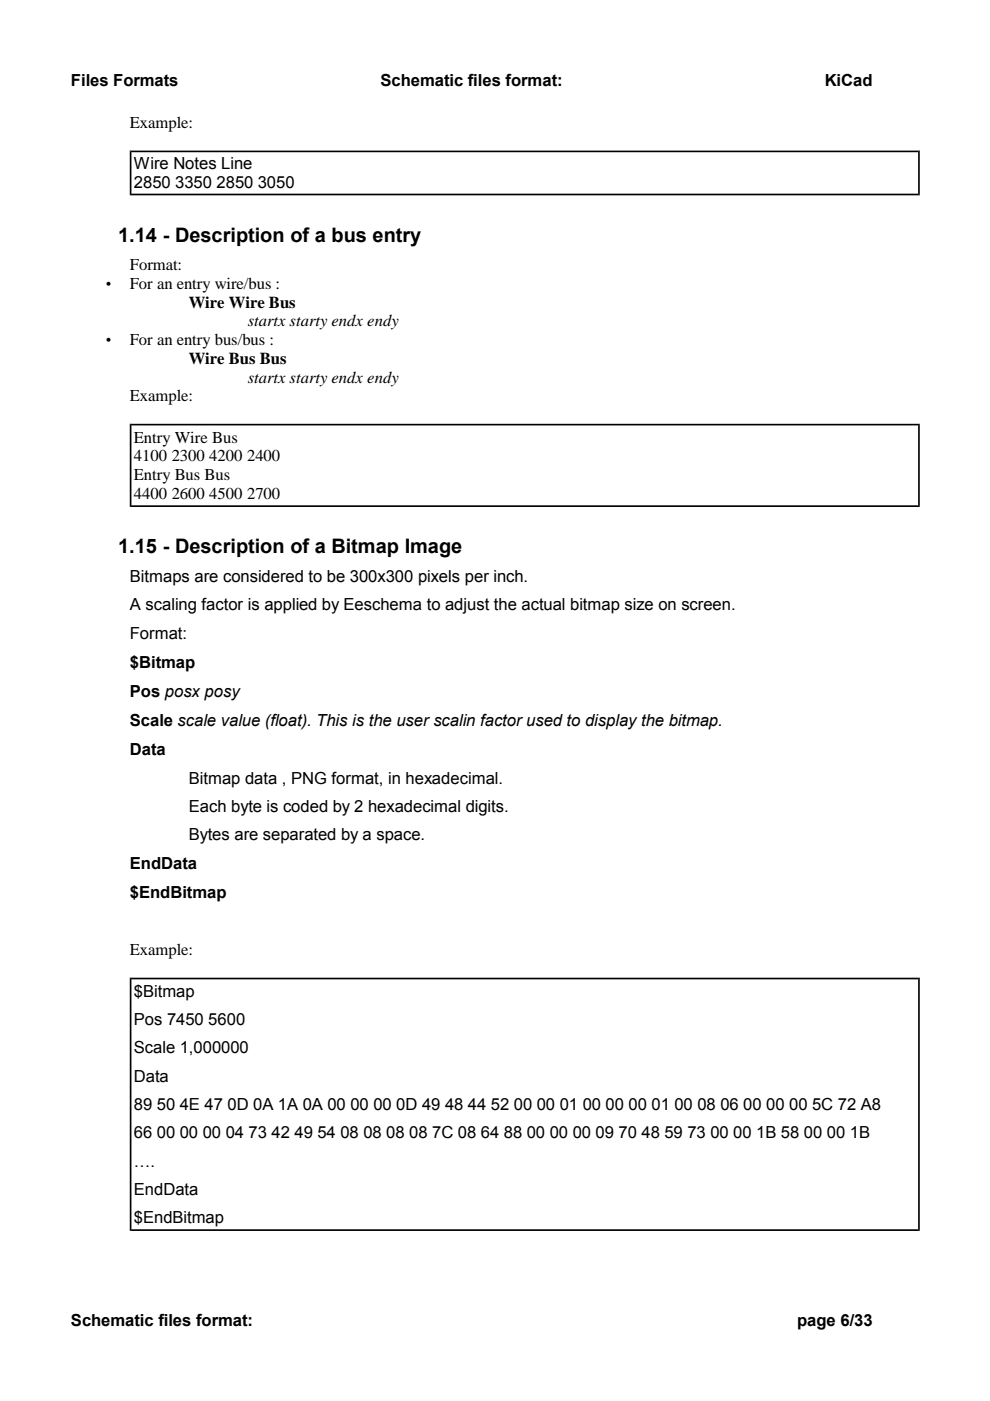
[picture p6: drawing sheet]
<svg xmlns="http://www.w3.org/2000/svg" width="210mm" height="297mm" viewBox="0 0 210 297" stroke-linecap="round" stroke-linejoin="round" font-family="sans-serif">
<defs><g id="words">
<g font-size="4.2">
<text x="25" y="51.3">1.14 - Description of a bus entry</text>
<text x="25" y="117.3">1.15 - Description of a Bitmap Image</text>
</g>
<g font-size="3.5">
<text x="15" y="18.3">Files Formats</text>
<text x="80.7" y="18.3">Schematic files format:</text>
<text x="174.9" y="18.3">KiCad</text>
<text x="27.6" y="27.2">Example:</text>
<text x="28.4" y="35.9">Wire Notes Line</text>
<text x="28.4" y="39.8">2850 3350 2850 3050</text>
<text x="27.6" y="57.3">Format:</text>
<text x="27.5" y="61.3">For an entry wire/bus :</text>
<text x="40" y="65.3">Wire Wire Bus</text>
<text x="52.5" y="69.2">startx starty endx endy</text>
<text x="27.5" y="73.2">For an entry bus/bus :</text>
<text x="40" y="77.2">Wire Bus Bus</text>
<text x="52.5" y="81.1">startx starty endx endy</text>
<text x="27.6" y="85.1">Example:</text>
<text x="28.4" y="93.8">Entry Wire Bus</text>
<text x="28.4" y="97.8">4100 2300 4200 2400</text>
<text x="28.4" y="101.8">Entry Bus Bus</text>
<text x="28.4" y="105.8">4400 2600 4500 2700</text>
<text x="27.6" y="123.4">Bitmaps are considered to be 300x300 pixels per inch.</text>
<text x="27.6" y="129.4">A scaling factor is applied by Eeschema to adjust the actual bitmap size on screen.</text>
<text x="27.6" y="135.4">Format:</text>
<text x="27.6" y="141.6">$Bitmap</text>
<text x="27.6" y="147.7">Pos posx posy</text>
<text x="27.6" y="153.9">Scale scale value (float). This is the user scalin factor used to display the bitmap.</text>
<text x="27.6" y="160.1">Data</text>
<text x="40" y="166.1">Bitmap data , PNG format, in hexadecimal.</text>
<text x="40" y="172.2">Each byte is coded by 2 hexadecimal digits.</text>
<text x="40" y="178.2">Bytes are separated by a space.</text>
<text x="27.6" y="184.3">EndData</text>
<text x="27.6" y="190.5">$EndBitmap</text>
<text x="27.6" y="202.5">Example:</text>
<text x="28.4" y="211.3">$Bitmap</text>
<text x="28.4" y="217.3">Pos 7450 5600</text>
<text x="28.4" y="223.3">Scale 1,000000</text>
<text x="28.4" y="229.3">Data</text>
<text x="28.4" y="235.3">89 50 4E 47 0D 0A 1A 0A 00 00 00 0D 49 48 44 52 00 00 01 00 00 00 01 00 08 06 00 00 00 5C 72 A8</text>
<text x="28.4" y="241.3">66 00 00 00 04 73 42 49 54 08 08 08 08 7C 08 64 88 00 00 00 09 70 48 59 73 00 00 1B 58 00 00 1B</text>
<text x="28.4" y="247.4">….</text>
<text x="28.4" y="253.4">EndData</text>
<text x="28.4" y="259.4">$EndBitmap</text>
<text x="15" y="281.2">Schematic files format:</text>
<text x="169" y="281.2">page 6/33</text>
</g>
<g font-size="3.2">
<text x="22.5" y="61.3">•</text>
<text x="22.5" y="73.2">•</text>
</g>
</g></defs>
<g fill="#000">
<path d="M27.5 31.9h167.5l-.3 .4h-166.8z" fill-rule="evenodd"/>
<path d="M27.5 31.9l.4 .4v8.8l-.4 .3z" fill-rule="evenodd"/>
<path d="M194.7 32.3l.3-.4v9.5l-.3-.3z" fill-rule="evenodd"/>
<path d="M27.5 41.4l.4-.3h166.8l.3 .3z" fill-rule="evenodd"/>
<path d="M27.5 89.9h167.5l-.3 .3h-166.8z" fill-rule="evenodd"/>
<path d="M27.5 89.9l.4 .3v16.9l-.4 .4z" fill-rule="evenodd"/>
<path d="M194.7 90.2l.3-.3v17.6l-.3-.4z" fill-rule="evenodd"/>
<path d="M27.9 107.1h166.8l.3 .4h-167.5z" fill-rule="evenodd"/>
<path d="M27.5 207.3h167.5l-.3 .3h-166.8z" fill-rule="evenodd"/>
<path d="M27.5 207.3l.4 .3v53l-.4 .4z" fill-rule="evenodd"/>
<path d="M194.7 207.6l.3-.3v53.7l-.3-.4z" fill-rule="evenodd"/>
<path d="M27.7 260.8l.2-.2h166.8l.3 .4h-167.5z" fill-rule="evenodd"/>
</g>
<use href="#words"/>
</svg>
